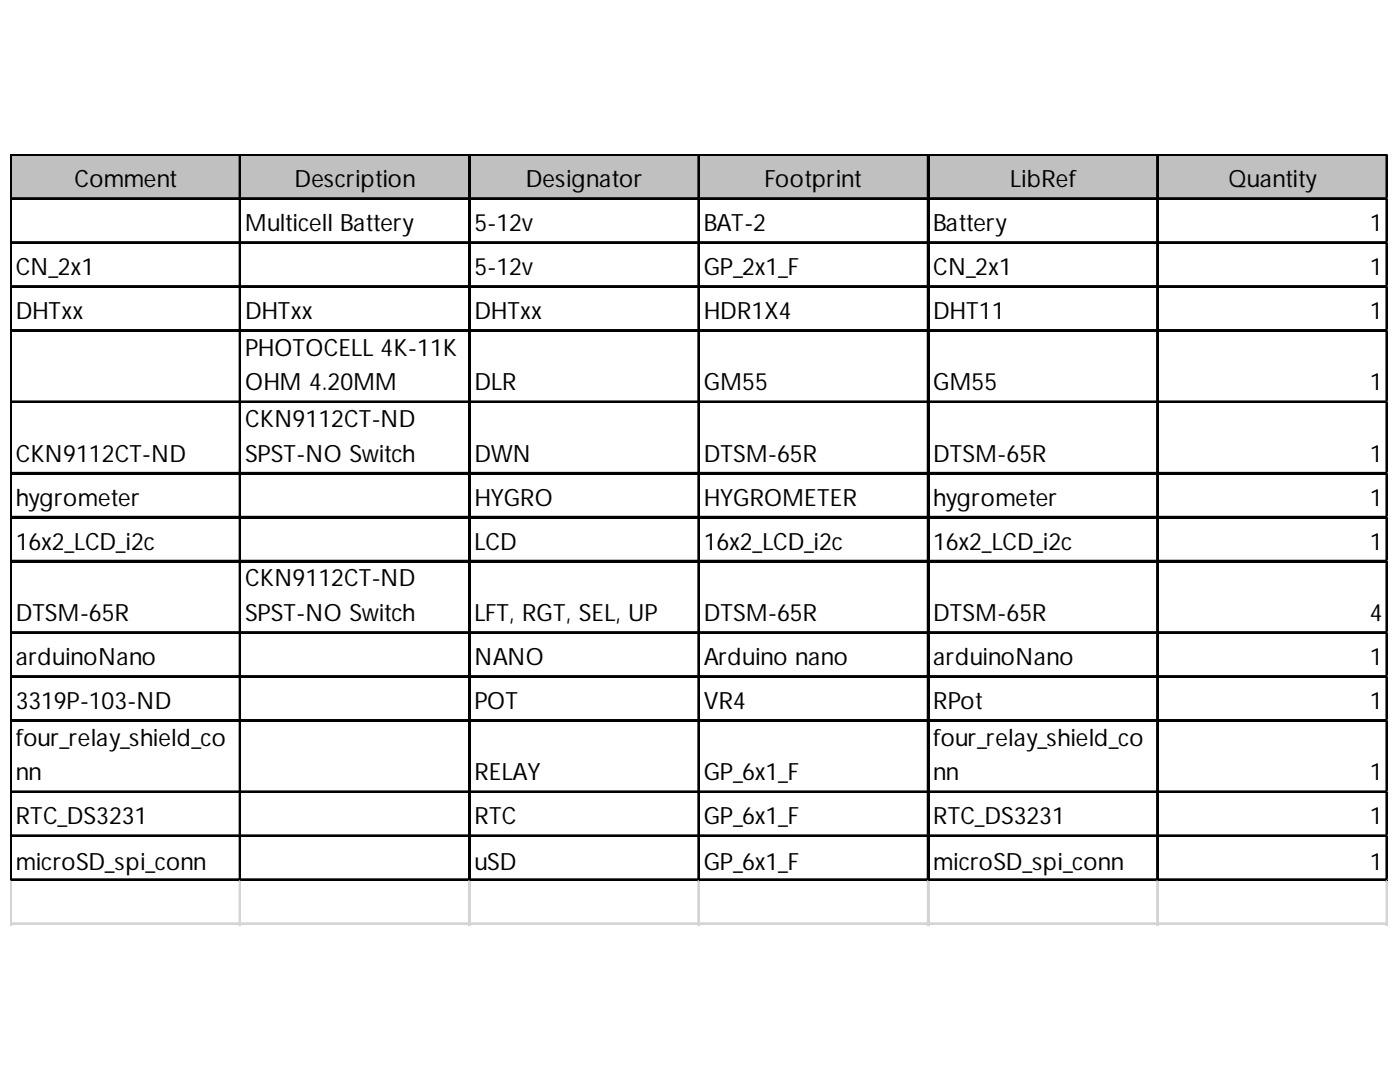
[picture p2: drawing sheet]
<svg xmlns="http://www.w3.org/2000/svg" width="279mm" height="216mm" viewBox="0 0 279 216" stroke-linecap="round" stroke-linejoin="round" font-family="sans-serif">
<defs><g id="words">
<g font-size="4.7">
<text x="14.8" y="37.4">Comment</text>
<text x="58.8" y="37.4">Description</text>
<text x="104.9" y="37.4">Designator</text>
<text x="152.5" y="37.4">Footprint</text>
<text x="201.6" y="37.4">LibRef</text>
<text x="245.2" y="37.4">Quantity</text>
<text x="48.9" y="46.1">Multicell Battery</text>
<text x="94.7" y="46.1">5-12v</text>
<text x="140.5" y="46.1">BAT-2</text>
<text x="186.2" y="46.1">Battery</text>
<text x="273.4" y="46.1">1</text>
<text x="3.1" y="54.9">CN_2x1</text>
<text x="94.7" y="54.9">5-12v</text>
<text x="140.5" y="54.9">GP_2x1_F</text>
<text x="186.2" y="54.9">CN_2x1</text>
<text x="273.4" y="54.9">1</text>
<text x="3.1" y="63.7">DHTxx</text>
<text x="48.9" y="63.7">DHTxx</text>
<text x="94.7" y="63.7">DHTxx</text>
<text x="140.5" y="63.7">HDR1X4</text>
<text x="186.2" y="63.7">DHT11</text>
<text x="273.4" y="63.7">1</text>
<text x="48.9" y="71">PHOTOCELL 4K-11K</text>
<text x="48.9" y="77.9">OHM 4.20MM</text>
<text x="94.7" y="77.9">DLR</text>
<text x="140.5" y="77.9">GM55</text>
<text x="186.2" y="77.9">GM55</text>
<text x="273.4" y="77.9">1</text>
<text x="48.9" y="85.2">CKN9112CT-ND</text>
<text x="3.1" y="92.2">CKN9112CT-ND</text>
<text x="48.9" y="92.2">SPST-NO Switch</text>
<text x="94.7" y="92.2">DWN</text>
<text x="140.5" y="92.2">DTSM-65R</text>
<text x="186.2" y="92.2">DTSM-65R</text>
<text x="273.4" y="92.2">1</text>
<text x="3.1" y="100.9">hygrometer</text>
<text x="94.7" y="100.9">HYGRO</text>
<text x="140.5" y="100.9">HYGROMETER</text>
<text x="186.2" y="100.9">hygrometer</text>
<text x="273.4" y="100.9">1</text>
<text x="3.1" y="109.7">16x2_LCD_i2c</text>
<text x="94.7" y="109.7">LCD</text>
<text x="140.5" y="109.7">16x2_LCD_i2c</text>
<text x="186.2" y="109.7">16x2_LCD_i2c</text>
<text x="273.4" y="109.7">1</text>
<text x="48.9" y="117">CKN9112CT-ND</text>
<text x="3.1" y="123.9">DTSM-65R</text>
<text x="48.9" y="123.9">SPST-NO Switch</text>
<text x="94.7" y="123.9">LFT, RGT, SEL, UP</text>
<text x="140.5" y="123.9">DTSM-65R</text>
<text x="186.2" y="123.9">DTSM-65R</text>
<text x="273.4" y="123.9">4</text>
<text x="3.1" y="132.7">arduinoNano</text>
<text x="94.7" y="132.7">NANO</text>
<text x="140.5" y="132.7">Arduino nano</text>
<text x="186.2" y="132.7">arduinoNano</text>
<text x="273.4" y="132.7">1</text>
<text x="3.1" y="141.5">3319P-103-ND</text>
<text x="94.7" y="141.5">POT</text>
<text x="140.5" y="141.5">VR4</text>
<text x="186.2" y="141.5">RPot</text>
<text x="273.4" y="141.5">1</text>
<text x="3.1" y="148.8">four_relay_shield_co</text>
<text x="186.2" y="148.8">four_relay_shield_co</text>
<text x="3.1" y="155.7">nn</text>
<text x="94.7" y="155.7">RELAY</text>
<text x="140.5" y="155.7">GP_6x1_F</text>
<text x="186.2" y="155.7">nn</text>
<text x="273.4" y="155.7">1</text>
<text x="3.1" y="164.5">RTC_DS3231</text>
<text x="94.7" y="164.5">RTC</text>
<text x="140.5" y="164.5">GP_6x1_F</text>
<text x="186.2" y="164.5">RTC_DS3231</text>
<text x="273.4" y="164.5">1</text>
<text x="3.1" y="173.6">microSD_spi_conn</text>
<text x="94.7" y="173.6">uSD</text>
<text x="140.5" y="173.6">GP_6x1_F</text>
<text x="186.2" y="173.6">microSD_spi_conn</text>
<text x="273.4" y="173.6">1</text>
</g>
</g></defs>
<path d="M2.3 31.1h274.7v8.8h-274.7z" fill="#c0c0c0"/>
<g fill="none" stroke="#000" stroke-width=".37">
<path d="M2 30.8v145M2.2 30.8v145M2.4 30.8h274.6M2.4 30.9h274.6M2.4 39.5h274.6M2.4 39.7h274.6M47.8 31.1v144.7M48 31.1v144.7M93.6 31.1v144.7M93.8 31.1v144.7M139.4 31.1v144.7M139.5 31.1v144.7"/>
<path d="M185.1 31.1v144.7M185.3 31.1v144.7M230.9 31.1v144.7M231.1 31.1v144.7M276.7 31.1v144.7M2.4 48.3h274.6M2.4 48.5h274.6M2.4 57.1h274.6M2.4 57.3h274.6M2.4 65.8h274.6M2.4 66h274.6M2.4 80.1h274.6"/>
<path d="M2.4 80.3h274.6M2.4 94.3h274.6M2.4 94.5h274.6M2.4 103.1h274.6M2.4 103.3h274.6M2.4 111.9h274.6M2.4 112.1h274.6M2.4 126.1h274.6M2.4 126.3h274.6M2.4 134.9h274.6M2.4 135.1h274.6M2.4 143.7h274.6"/>
<path d="M2.4 143.8h274.6M2.4 157.9h274.6M2.4 158.1h274.6M2.4 166.7h274.6M2.4 166.9h274.6M2.4 175.4h274.6M2.4 175.6h274.6"/>
</g>
<path d="M276.8 31.1v144.7" fill="none" stroke="#000" stroke-width=".3"/>
<g fill="none" stroke="#d4d4d4" stroke-width=".37">
<path d="M2 175.8v8.8M2.2 175.8v8.8M47.8 175.8v8.8M48 175.8v8.8M93.6 175.8v8.8M93.8 175.8v8.8M139.4 175.8v8.8M139.5 175.8v8.8M185.1 175.8v8.8M185.3 175.8v8.8M230.9 175.8v8.8M231.1 175.8v8.8"/>
<path d="M276.7 175.8v8.8M2 184.2h275M2 184.4h275"/>
</g>
<path d="M276.8 175.8v8.8" fill="none" stroke="#d4d4d4" stroke-width=".3"/>
<use href="#words"/>
</svg>
